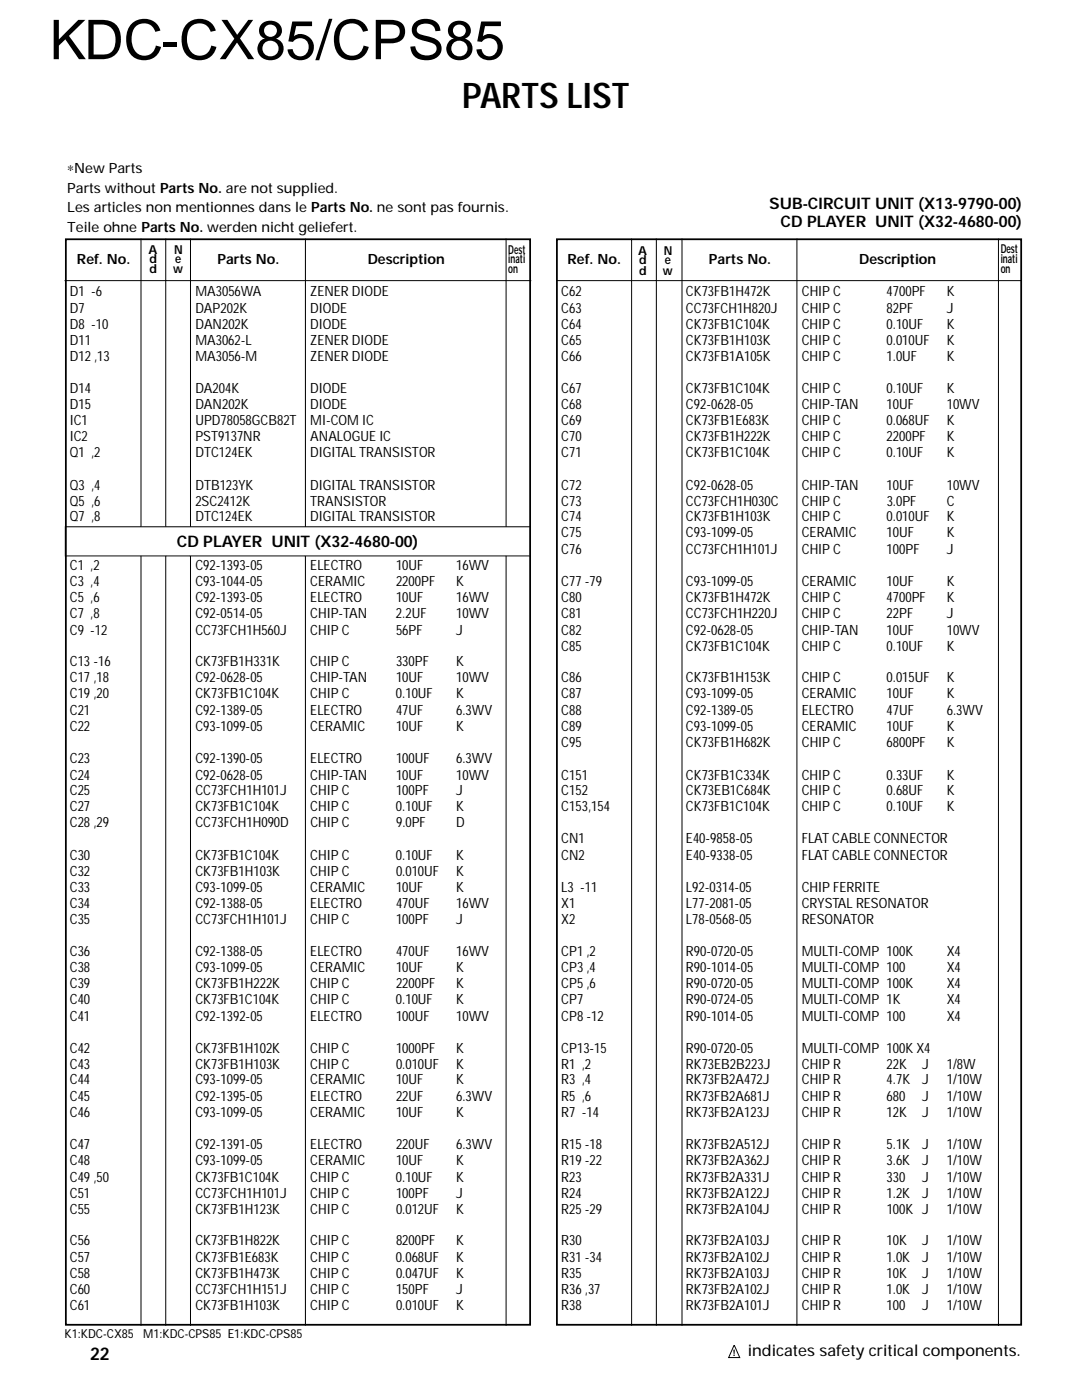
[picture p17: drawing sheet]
<svg xmlns="http://www.w3.org/2000/svg" width="216mm" height="279mm" viewBox="0 0 216 279" stroke-linecap="round" stroke-linejoin="round" font-family="sans-serif">
<defs><g id="words">
<text font-size="10.9" x="9.9" y="11.8">KDC-CX85/CPS85</text>
<text font-size="7.1" x="92.3" y="21.5">PARTS LIST</text>
<text font-size="3.5" x="18" y="271.5">22</text>
<g font-size="3.2">
<text x="153.5" y="41.8">SUB-CIRCUIT UNIT (X13-9790-00)</text>
<text x="155.8" y="45.3">CD PLAYER UNIT (X32-4680-00)</text>
<text x="35.3" y="109.2">CD PLAYER UNIT (X32-4680-00)</text>
<text x="149.2" y="270.6">indicates safety critical components.</text>
</g>
<g font-size="2.8">
<text x="13.4" y="34.6">∗New Parts</text>
<text x="13.4" y="38.5">Parts without Parts No. are not supplied.</text>
<text x="13.4" y="42.3">Les articles non mentionnes dans le Parts No. ne sont pas fournis.</text>
<text x="13.4" y="46.2">Teile ohne Parts No. werden nicht geliefert.</text>
<text x="15.3" y="52.7">Ref. No.</text>
<text x="43.4" y="52.7">Parts No.</text>
<text x="73.4" y="52.7">Description</text>
<text x="113.2" y="52.7">Ref. No.</text>
<text x="141.5" y="52.7">Parts No.</text>
<text x="171.5" y="52.7">Description</text>
<text x="13.9" y="59.1">D1 -6</text>
<text x="39" y="59.1">MA3056WA</text>
<text x="61.9" y="59.1">ZENER DIODE</text>
<text x="112" y="59.1">C62</text>
<text x="136.9" y="59.1">CK73FB1H472K</text>
<text x="160" y="59.1">CHIP C</text>
<text x="176.9" y="59.1">4700PF</text>
<text x="188.9" y="59.1">K</text>
<text x="13.9" y="62.4">D7</text>
<text x="13.9" y="65.6">D8 -10</text>
<text x="39" y="62.4">DAP202K</text>
<text x="39" y="65.6">DAN202K</text>
<text x="61.9" y="65.6">DIODE</text>
<text x="61.9" y="62.4">DIODE</text>
<text x="112" y="62.4">C63</text>
<text x="112" y="65.6">C64</text>
<text x="136.9" y="62.4">CC73FCH1H820J</text>
<text x="136.9" y="65.6">CK73FB1C104K</text>
<text x="160" y="65.6">CHIP C</text>
<text x="160" y="62.4">CHIP C</text>
<text x="176.9" y="65.6">0.10UF</text>
<text x="176.9" y="62.4">82PF</text>
<text x="188.9" y="65.6">K</text>
<text x="188.9" y="62.4">J</text>
<text x="13.9" y="68.8">D11</text>
<text x="13.9" y="72">D12 ,13</text>
<text x="39" y="68.8">MA3062-L</text>
<text x="39" y="72">MA3056-M</text>
<text x="61.9" y="72">ZENER DIODE</text>
<text x="61.9" y="68.8">ZENER DIODE</text>
<text x="112" y="68.8">C65</text>
<text x="112" y="72">C66</text>
<text x="136.9" y="68.8">CK73FB1H103K</text>
<text x="136.9" y="72">CK73FB1A105K</text>
<text x="160" y="68.8">CHIP C</text>
<text x="160" y="72">CHIP C</text>
<text x="176.9" y="68.8">0.010UF</text>
<text x="176.9" y="72">1.0UF</text>
<text x="188.9" y="72">K</text>
<text x="188.9" y="68.8">K</text>
<text x="13.9" y="78.5">D14</text>
<text x="13.9" y="81.7">D15</text>
<text x="39" y="78.5">DA204K</text>
<text x="39" y="81.7">DAN202K</text>
<text x="61.9" y="81.7">DIODE</text>
<text x="61.9" y="78.5">DIODE</text>
<text x="112" y="78.5">C67</text>
<text x="112" y="81.7">C68</text>
<text x="136.9" y="78.5">CK73FB1C104K</text>
<text x="136.9" y="81.7">C92-0628-05</text>
<text x="160" y="81.7">CHIP-TAN</text>
<text x="160" y="78.5">CHIP C</text>
<text x="176.9" y="78.5">0.10UF</text>
<text x="176.9" y="81.7">10UF</text>
<text x="188.9" y="81.7">10WV</text>
<text x="188.9" y="78.5">K</text>
<text x="13.9" y="84.8">IC1</text>
<text x="13.9" y="88">IC2</text>
<text x="39" y="84.8">UPD78058GCB82T</text>
<text x="39" y="88">PST9137NR</text>
<text x="61.9" y="88">ANALOGUE IC</text>
<text x="61.9" y="84.8">MI-COM IC</text>
<text x="112" y="84.8">C69</text>
<text x="112" y="88">C70</text>
<text x="136.9" y="88">CK73FB1H222K</text>
<text x="136.9" y="84.8">CK73FB1E683K</text>
<text x="160" y="84.8">CHIP C</text>
<text x="160" y="88">CHIP C</text>
<text x="176.9" y="84.8">0.068UF</text>
<text x="176.9" y="88">2200PF</text>
<text x="188.9" y="84.8">K</text>
<text x="188.9" y="88">K</text>
<text x="13.9" y="91.2">Q1 ,2</text>
<text x="39" y="91.2">DTC124EK</text>
<text x="61.9" y="91.2">DIGITAL TRANSISTOR</text>
<text x="112" y="91.2">C71</text>
<text x="136.9" y="91.2">CK73FB1C104K</text>
<text x="160" y="91.2">CHIP C</text>
<text x="176.9" y="91.2">0.10UF</text>
<text x="188.9" y="91.2">K</text>
<text x="13.9" y="97.7">Q3 ,4</text>
<text x="13.9" y="100.9">Q5 ,6</text>
<text x="39" y="97.7">DTB123YK</text>
<text x="39" y="100.9">2SC2412K</text>
<text x="61.9" y="100.9">TRANSISTOR</text>
<text x="61.9" y="97.7">DIGITAL TRANSISTOR</text>
<text x="112" y="97.7">C72</text>
<text x="112" y="100.9">C73</text>
<text x="136.9" y="97.7">C92-0628-05</text>
<text x="136.9" y="100.9">CC73FCH1H030C</text>
<text x="160" y="97.7">CHIP-TAN</text>
<text x="160" y="100.9">CHIP C</text>
<text x="176.9" y="97.7">10UF</text>
<text x="176.9" y="100.9">3.0PF</text>
<text x="188.9" y="97.7">10WV</text>
<text x="188.9" y="100.9">C</text>
<text x="13.9" y="104.1">Q7 ,8</text>
<text x="39" y="104.1">DTC124EK</text>
<text x="61.9" y="104.1">DIGITAL TRANSISTOR</text>
<text x="112" y="104.1">C74</text>
<text x="112" y="107.2">C75</text>
<text x="136.9" y="104.1">CK73FB1H103K</text>
<text x="136.9" y="107.2">C93-1099-05</text>
<text x="160" y="107.2">CERAMIC</text>
<text x="160" y="104.1">CHIP C</text>
<text x="176.9" y="104.1">0.010UF</text>
<text x="176.9" y="107.2">10UF</text>
<text x="188.9" y="107.2">K</text>
<text x="188.9" y="104.1">K</text>
<text x="13.9" y="113.8">C1 ,2</text>
<text x="39" y="113.8">C92-1393-05</text>
<text x="61.9" y="113.8">ELECTRO</text>
<text x="79" y="113.8">10UF</text>
<text x="91" y="113.8">16WV</text>
<text x="112" y="110.6">C76</text>
<text x="136.9" y="110.6">CC73FCH1H101J</text>
<text x="160" y="110.6">CHIP C</text>
<text x="176.9" y="110.6">100PF</text>
<text x="188.9" y="110.6">J</text>
<text x="13.9" y="116.9">C3 ,4</text>
<text x="39" y="116.9">C93-1044-05</text>
<text x="61.9" y="116.9">CERAMIC</text>
<text x="79" y="116.9">2200PF</text>
<text x="91" y="116.9">K</text>
<text x="112" y="116.9">C77 -79</text>
<text x="136.9" y="116.9">C93-1099-05</text>
<text x="160" y="116.9">CERAMIC</text>
<text x="176.9" y="116.9">10UF</text>
<text x="188.9" y="116.9">K</text>
<text x="13.9" y="120.1">C5 ,6</text>
<text x="13.9" y="123.3">C7 ,8</text>
<text x="39" y="123.3">C92-0514-05</text>
<text x="39" y="120.1">C92-1393-05</text>
<text x="61.9" y="123.3">CHIP-TAN</text>
<text x="61.9" y="120.1">ELECTRO</text>
<text x="79" y="123.3">2.2UF</text>
<text x="79" y="120.1">10UF</text>
<text x="91" y="120.1">16WV</text>
<text x="91" y="123.3">10WV</text>
<text x="112" y="120.1">C80</text>
<text x="112" y="123.3">C81</text>
<text x="136.9" y="120.1">CK73FB1H472K</text>
<text x="136.9" y="123.3">CC73FCH1H220J</text>
<text x="160" y="120.1">CHIP C</text>
<text x="160" y="123.3">CHIP C</text>
<text x="176.9" y="120.1">4700PF</text>
<text x="176.9" y="123.3">22PF</text>
<text x="188.9" y="123.3">J</text>
<text x="188.9" y="120.1">K</text>
<text x="13.9" y="126.6">C9 -12</text>
<text x="39" y="126.6">CC73FCH1H560J</text>
<text x="61.9" y="126.6">CHIP C</text>
<text x="79" y="126.6">56PF</text>
<text x="91" y="126.6">J</text>
<text x="112" y="126.6">C82</text>
<text x="112" y="129.8">C85</text>
<text x="136.9" y="126.6">C92-0628-05</text>
<text x="136.9" y="129.8">CK73FB1C104K</text>
<text x="160" y="126.6">CHIP-TAN</text>
<text x="160" y="129.8">CHIP C</text>
<text x="176.9" y="129.8">0.10UF</text>
<text x="176.9" y="126.6">10UF</text>
<text x="188.9" y="126.6">10WV</text>
<text x="188.9" y="129.8">K</text>
<text x="13.9" y="133">C13 -16</text>
<text x="13.9" y="136.2">C17 ,18</text>
<text x="39" y="133">CK73FB1H331K</text>
<text x="39" y="136.2">C92-0628-05</text>
<text x="61.9" y="136.2">CHIP-TAN</text>
<text x="61.9" y="133">CHIP C</text>
<text x="79" y="136.2">10UF</text>
<text x="79" y="133">330PF</text>
<text x="91" y="136.2">10WV</text>
<text x="91" y="133">K</text>
<text x="112" y="136.2">C86</text>
<text x="136.9" y="136.2">CK73FB1H153K</text>
<text x="160" y="136.2">CHIP C</text>
<text x="176.9" y="136.2">0.015UF</text>
<text x="188.9" y="136.2">K</text>
<text x="13.9" y="139.3">C19 ,20</text>
<text x="13.9" y="142.7">C21</text>
<text x="39" y="142.7">C92-1389-05</text>
<text x="39" y="139.3">CK73FB1C104K</text>
<text x="61.9" y="139.3">CHIP C</text>
<text x="61.9" y="142.7">ELECTRO</text>
<text x="79" y="139.3">0.10UF</text>
<text x="79" y="142.7">47UF</text>
<text x="91" y="142.7">6.3WV</text>
<text x="91" y="139.3">K</text>
<text x="112" y="139.3">C87</text>
<text x="112" y="142.7">C88</text>
<text x="136.9" y="139.3">C93-1099-05</text>
<text x="136.9" y="142.7">C92-1389-05</text>
<text x="160" y="139.3">CERAMIC</text>
<text x="160" y="142.7">ELECTRO</text>
<text x="176.9" y="142.7">47UF</text>
<text x="176.9" y="139.3">10UF</text>
<text x="188.9" y="139.3">K</text>
<text x="188.9" y="142.7">6.3WV</text>
<text x="13.9" y="145.9">C22</text>
<text x="39" y="145.9">C93-1099-05</text>
<text x="61.9" y="145.9">CERAMIC</text>
<text x="79" y="145.9">10UF</text>
<text x="91" y="145.9">K</text>
<text x="112" y="145.9">C89</text>
<text x="112" y="149">C95</text>
<text x="136.9" y="149">CK73FB1H682K</text>
<text x="136.9" y="145.9">C93-1099-05</text>
<text x="160" y="145.9">CERAMIC</text>
<text x="160" y="149">CHIP C</text>
<text x="176.9" y="145.9">10UF</text>
<text x="176.9" y="149">6800PF</text>
<text x="188.9" y="145.9">K</text>
<text x="188.9" y="149">K</text>
<text x="13.9" y="152.2">C23</text>
<text x="13.9" y="155.6">C24</text>
<text x="39" y="155.6">C92-0628-05</text>
<text x="39" y="152.2">C92-1390-05</text>
<text x="61.9" y="155.6">CHIP-TAN</text>
<text x="61.9" y="152.2">ELECTRO</text>
<text x="79" y="155.6">10UF</text>
<text x="79" y="152.2">100UF</text>
<text x="91" y="155.6">10WV</text>
<text x="91" y="152.2">6.3WV</text>
<text x="112" y="155.6">C151</text>
<text x="136.9" y="155.6">CK73FB1C334K</text>
<text x="160" y="155.6">CHIP C</text>
<text x="176.9" y="155.6">0.33UF</text>
<text x="188.9" y="155.6">K</text>
<text x="13.9" y="158.8">C25</text>
<text x="13.9" y="161.9">C27</text>
<text x="39" y="158.8">CC73FCH1H101J</text>
<text x="39" y="161.9">CK73FB1C104K</text>
<text x="61.9" y="161.9">CHIP C</text>
<text x="61.9" y="158.8">CHIP C</text>
<text x="79" y="161.9">0.10UF</text>
<text x="79" y="158.8">100PF</text>
<text x="91" y="161.9">K</text>
<text x="91" y="158.8">J</text>
<text x="112" y="158.8">C152</text>
<text x="112" y="161.9">C153,154</text>
<text x="136.9" y="161.9">CK73FB1C104K</text>
<text x="136.9" y="158.8">CK73EB1C684K</text>
<text x="160" y="161.9">CHIP C</text>
<text x="160" y="158.8">CHIP C</text>
<text x="176.9" y="158.8">0.68UF</text>
<text x="176.9" y="161.9">0.10UF</text>
<text x="188.9" y="158.8">K</text>
<text x="188.9" y="161.9">K</text>
<text x="13.9" y="165.1">C28 ,29</text>
<text x="39" y="165.1">CC73FCH1H090D</text>
<text x="61.9" y="165.1">CHIP C</text>
<text x="79" y="165.1">9.0PF</text>
<text x="91" y="165.1">D</text>
<text x="13.9" y="171.6">C30</text>
<text x="39" y="171.6">CK73FB1C104K</text>
<text x="61.9" y="171.6">CHIP C</text>
<text x="79" y="171.6">0.10UF</text>
<text x="91" y="171.6">K</text>
<text x="112" y="168.3">CN1</text>
<text x="112" y="171.6">CN2</text>
<text x="136.9" y="168.3">E40-9858-05</text>
<text x="136.9" y="171.6">E40-9338-05</text>
<text x="160" y="168.3">FLAT CABLE CONNECTOR</text>
<text x="160" y="171.6">FLAT CABLE CONNECTOR</text>
<text x="13.9" y="174.8">C32</text>
<text x="13.9" y="178">C33</text>
<text x="39" y="174.8">CK73FB1H103K</text>
<text x="39" y="178">C93-1099-05</text>
<text x="61.9" y="178">CERAMIC</text>
<text x="61.9" y="174.8">CHIP C</text>
<text x="79" y="174.8">0.010UF</text>
<text x="79" y="178">10UF</text>
<text x="91" y="178">K</text>
<text x="91" y="174.8">K</text>
<text x="112" y="178">L3 -11</text>
<text x="136.9" y="178">L92-0314-05</text>
<text x="160" y="178">CHIP FERRITE</text>
<text x="13.9" y="181.2">C34</text>
<text x="13.9" y="184.3">C35</text>
<text x="39" y="184.3">CC73FCH1H101J</text>
<text x="39" y="181.2">C92-1388-05</text>
<text x="61.9" y="181.2">ELECTRO</text>
<text x="61.9" y="184.3">CHIP C</text>
<text x="79" y="181.2">470UF</text>
<text x="79" y="184.3">100PF</text>
<text x="91" y="181.2">16WV</text>
<text x="91" y="184.3">J</text>
<text x="112" y="181.2">X1</text>
<text x="112" y="184.3">X2</text>
<text x="136.9" y="181.2">L77-2081-05</text>
<text x="136.9" y="184.3">L78-0568-05</text>
<text x="160" y="181.2">CRYSTAL RESONATOR</text>
<text x="160" y="184.3">RESONATOR</text>
<text x="13.9" y="190.9">C36</text>
<text x="39" y="190.9">C92-1388-05</text>
<text x="61.9" y="190.9">ELECTRO</text>
<text x="79" y="190.9">470UF</text>
<text x="91" y="190.9">16WV</text>
<text x="112" y="190.9">CP1 ,2</text>
<text x="136.9" y="190.9">R90-0720-05</text>
<text x="160" y="190.9">MULTI-COMP 100K</text>
<text x="188.9" y="190.9">X4</text>
<text x="13.9" y="194">C38</text>
<text x="13.9" y="197.2">C39</text>
<text x="39" y="197.2">CK73FB1H222K</text>
<text x="39" y="194">C93-1099-05</text>
<text x="61.9" y="194">CERAMIC</text>
<text x="61.9" y="197.2">CHIP C</text>
<text x="79" y="194">10UF</text>
<text x="79" y="197.2">2200PF</text>
<text x="91" y="194">K</text>
<text x="91" y="197.2">K</text>
<text x="112" y="194">CP3 ,4</text>
<text x="112" y="197.2">CP5 ,6</text>
<text x="136.9" y="194">R90-1014-05</text>
<text x="136.9" y="197.2">R90-0720-05</text>
<text x="160" y="194">MULTI-COMP 100</text>
<text x="160" y="197.2">MULTI-COMP 100K</text>
<text x="188.9" y="197.2">X4</text>
<text x="188.9" y="194">X4</text>
<text x="13.9" y="200.4">C40</text>
<text x="13.9" y="203.7">C41</text>
<text x="39" y="200.4">CK73FB1C104K</text>
<text x="39" y="203.7">C92-1392-05</text>
<text x="61.9" y="200.4">CHIP C</text>
<text x="61.9" y="203.7">ELECTRO</text>
<text x="79" y="200.4">0.10UF</text>
<text x="79" y="203.7">100UF</text>
<text x="91" y="203.7">10WV</text>
<text x="91" y="200.4">K</text>
<text x="112" y="200.4">CP7</text>
<text x="112" y="203.7">CP8 -12</text>
<text x="136.9" y="203.7">R90-1014-05</text>
<text x="136.9" y="200.4">R90-0724-05</text>
<text x="160" y="203.7">MULTI-COMP 100</text>
<text x="160" y="200.4">MULTI-COMP 1K</text>
<text x="188.9" y="203.7">X4</text>
<text x="188.9" y="200.4">X4</text>
<text x="13.9" y="210.1">C42</text>
<text x="13.9" y="213.3">C43</text>
<text x="39" y="213.3">CK73FB1H103K</text>
<text x="39" y="210.1">CK73FB1H102K</text>
<text x="61.9" y="213.3">CHIP C</text>
<text x="61.9" y="210.1">CHIP C</text>
<text x="79" y="213.3">0.010UF</text>
<text x="79" y="210.1">1000PF</text>
<text x="91" y="213.3">K</text>
<text x="91" y="210.1">K</text>
<text x="112" y="210.1">CP13-15</text>
<text x="112" y="213.3">R1 ,2</text>
<text x="136.9" y="213.3">RK73EB2B223J</text>
<text x="136.9" y="210.1">R90-0720-05</text>
<text x="160" y="210.1">MULTI-COMP 100K X4</text>
<text x="160" y="213.3">CHIP R</text>
<text x="176.9" y="213.3">22K</text>
<text x="184" y="213.3">J</text>
<text x="188.9" y="213.3">1/8W</text>
<text x="13.9" y="216.4">C44</text>
<text x="13.9" y="219.8">C45</text>
<text x="39" y="216.4">C93-1099-05</text>
<text x="39" y="219.8">C92-1395-05</text>
<text x="61.9" y="216.4">CERAMIC</text>
<text x="61.9" y="219.8">ELECTRO</text>
<text x="79" y="219.8">22UF</text>
<text x="79" y="216.4">10UF</text>
<text x="91" y="216.4">K</text>
<text x="91" y="219.8">6.3WV</text>
<text x="112" y="216.4">R3 ,4</text>
<text x="112" y="219.8">R5 ,6</text>
<text x="136.9" y="216.4">RK73FB2A472J</text>
<text x="136.9" y="219.8">RK73FB2A681J</text>
<text x="160" y="216.4">CHIP R</text>
<text x="160" y="219.8">CHIP R</text>
<text x="176.9" y="216.4">4.7K</text>
<text x="176.9" y="219.8">680</text>
<text x="184" y="219.8">J</text>
<text x="184" y="216.4">J</text>
<text x="188.9" y="219.8">1/10W</text>
<text x="188.9" y="216.4">1/10W</text>
<text x="13.9" y="223">C46</text>
<text x="39" y="223">C93-1099-05</text>
<text x="61.9" y="223">CERAMIC</text>
<text x="79" y="223">10UF</text>
<text x="91" y="223">K</text>
<text x="112" y="223">R7 -14</text>
<text x="136.9" y="223">RK73FB2A123J</text>
<text x="160" y="223">CHIP R</text>
<text x="176.9" y="223">12K</text>
<text x="184" y="223">J</text>
<text x="188.9" y="223">1/10W</text>
<text x="13.9" y="229.3">C47</text>
<text x="13.9" y="232.5">C48</text>
<text x="39" y="232.5">C93-1099-05</text>
<text x="39" y="229.3">C92-1391-05</text>
<text x="61.9" y="232.5">CERAMIC</text>
<text x="61.9" y="229.3">ELECTRO</text>
<text x="79" y="229.3">220UF</text>
<text x="79" y="232.5">10UF</text>
<text x="91" y="232.5">K</text>
<text x="91" y="229.3">6.3WV</text>
<text x="112" y="229.3">R15 -18</text>
<text x="112" y="232.5">R19 -22</text>
<text x="136.9" y="229.3">RK73FB2A512J</text>
<text x="136.9" y="232.5">RK73FB2A362J</text>
<text x="160" y="229.3">CHIP R</text>
<text x="160" y="232.5">CHIP R</text>
<text x="176.9" y="229.3">5.1K</text>
<text x="176.9" y="232.5">3.6K</text>
<text x="184" y="229.3">J</text>
<text x="184" y="232.5">J</text>
<text x="188.9" y="229.3">1/10W</text>
<text x="188.9" y="232.5">1/10W</text>
<text x="13.9" y="235.8">C49 ,50</text>
<text x="13.9" y="239">C51</text>
<text x="39" y="239">CC73FCH1H101J</text>
<text x="39" y="235.8">CK73FB1C104K</text>
<text x="61.9" y="235.8">CHIP C</text>
<text x="61.9" y="239">CHIP C</text>
<text x="79" y="235.8">0.10UF</text>
<text x="79" y="239">100PF</text>
<text x="91" y="235.8">K</text>
<text x="91" y="239">J</text>
<text x="112" y="235.8">R23</text>
<text x="112" y="239">R24</text>
<text x="136.9" y="239">RK73FB2A122J</text>
<text x="136.9" y="235.8">RK73FB2A331J</text>
<text x="160" y="239">CHIP R</text>
<text x="160" y="235.8">CHIP R</text>
<text x="176.9" y="239">1.2K</text>
<text x="176.9" y="235.8">330</text>
<text x="184" y="235.8">J</text>
<text x="184" y="239">J</text>
<text x="188.9" y="235.8">1/10W</text>
<text x="188.9" y="239">1/10W</text>
<text x="13.9" y="242.2">C55</text>
<text x="39" y="242.2">CK73FB1H123K</text>
<text x="61.9" y="242.2">CHIP C</text>
<text x="79" y="242.2">0.012UF</text>
<text x="91" y="242.2">K</text>
<text x="112" y="242.2">R25 -29</text>
<text x="136.9" y="242.2">RK73FB2A104J</text>
<text x="160" y="242.2">CHIP R</text>
<text x="176.9" y="242.2">100K J</text>
<text x="188.9" y="242.2">1/10W</text>
<text x="13.9" y="248.5">C56</text>
<text x="13.9" y="251.9">C57</text>
<text x="39" y="248.5">CK73FB1H822K</text>
<text x="39" y="251.9">CK73FB1E683K</text>
<text x="61.9" y="251.9">CHIP C</text>
<text x="61.9" y="248.5">CHIP C</text>
<text x="79" y="251.9">0.068UF</text>
<text x="79" y="248.5">8200PF</text>
<text x="91" y="251.9">K</text>
<text x="91" y="248.5">K</text>
<text x="112" y="248.5">R30</text>
<text x="112" y="251.9">R31 -34</text>
<text x="136.9" y="251.9">RK73FB2A102J</text>
<text x="136.9" y="248.5">RK73FB2A103J</text>
<text x="160" y="251.9">CHIP R</text>
<text x="160" y="248.5">CHIP R</text>
<text x="176.9" y="251.9">1.0K</text>
<text x="176.9" y="248.5">10K</text>
<text x="184" y="251.9">J</text>
<text x="184" y="248.5">J</text>
<text x="188.9" y="251.9">1/10W</text>
<text x="188.9" y="248.5">1/10W</text>
<text x="13.9" y="255.1">C58</text>
<text x="39" y="255.1">CK73FB1H473K</text>
<text x="61.9" y="255.1">CHIP C</text>
<text x="79" y="255.1">0.047UF</text>
<text x="91" y="255.1">K</text>
<text x="112" y="255.1">R35</text>
<text x="136.9" y="255.1">RK73FB2A103J</text>
<text x="160" y="255.1">CHIP R</text>
<text x="176.9" y="255.1">10K</text>
<text x="184" y="255.1">J</text>
<text x="188.9" y="255.1">1/10W</text>
<text x="13.9" y="258.2">C60</text>
<text x="13.9" y="261.4">C61</text>
<text x="39" y="261.4">CK73FB1H103K</text>
<text x="39" y="258.2">CC73FCH1H151J</text>
<text x="61.9" y="261.4">CHIP C</text>
<text x="61.9" y="258.2">CHIP C</text>
<text x="79" y="261.4">0.010UF</text>
<text x="79" y="258.2">150PF</text>
<text x="91" y="261.4">K</text>
<text x="91" y="258.2">J</text>
<text x="112" y="258.2">R36 ,37</text>
<text x="112" y="261.4">R38</text>
<text x="136.9" y="261.4">RK73FB2A101J</text>
<text x="136.9" y="258.2">RK73FB2A102J</text>
<text x="160" y="258.2">CHIP R</text>
<text x="160" y="261.4">CHIP R</text>
<text x="176.9" y="258.2">1.0K</text>
<text x="176.9" y="261.4">100</text>
<text x="184" y="261.4">J</text>
<text x="184" y="258.2">J</text>
<text x="188.9" y="261.4">1/10W</text>
<text x="188.9" y="258.2">1/10W</text>
</g>
<g font-size="2.5">
<text x="29.6" y="50.6">A</text>
<text x="29.8" y="52.6">d</text>
<text x="34.7" y="50.6">N</text>
<text x="34.9" y="52.6">e</text>
<text x="101.4" y="50.6">Dest</text>
<text x="101.4" y="52.6">inati</text>
<text x="127.4" y="50.8">A</text>
<text x="127.5" y="52.7">d</text>
<text x="132.5" y="50.8">N</text>
<text x="132.6" y="52.7">e</text>
<text x="199.7" y="50.4">Dest</text>
<text x="199.7" y="52.6">inati</text>
<text x="29.8" y="54.5">d</text>
<text x="34.6" y="54.5">w</text>
<text x="101.4" y="54.5">on</text>
<text x="127.5" y="54.9">d</text>
<text x="132.3" y="54.9">w</text>
<text x="199.7" y="54.5">on</text>
<text x="12.9" y="267.1">K1:KDC-CX85</text>
<text x="28.6" y="267.1">M1:KDC-CPS85 E1:KDC-CPS85</text>
</g>
<text font-size="1.8" x="146.2" y="270.7">!</text>
</g></defs>
<g fill="none" stroke="#000" stroke-width=".2">
<path d="M12.9 56h93.1M28.1 47.6v217M33.1 47.6v217M38 47.6v217M60.9 47.6v217M101 47.6v217M110.9 56h93M126 47.6v217M131 47.6v217M136.1 47.6v217M159 47.6v217M199.2 47.6v217"/>
<path d="M146.5 268.4l1.1 2.5h-2.2z"/>
</g>
<path d="M111.1 47.7h92.7v216.7h-92.7z" fill="none" stroke="#000" stroke-width=".35"/>
<path d="M13 105.1h92.9v5.8h-92.9z" fill="#fff" stroke="#000" stroke-width=".2"/>
<path d="M13.1 47.7h92.7v216.7h-92.7z" fill="none" stroke="#000" stroke-width=".35"/>
<use href="#words"/>
</svg>
